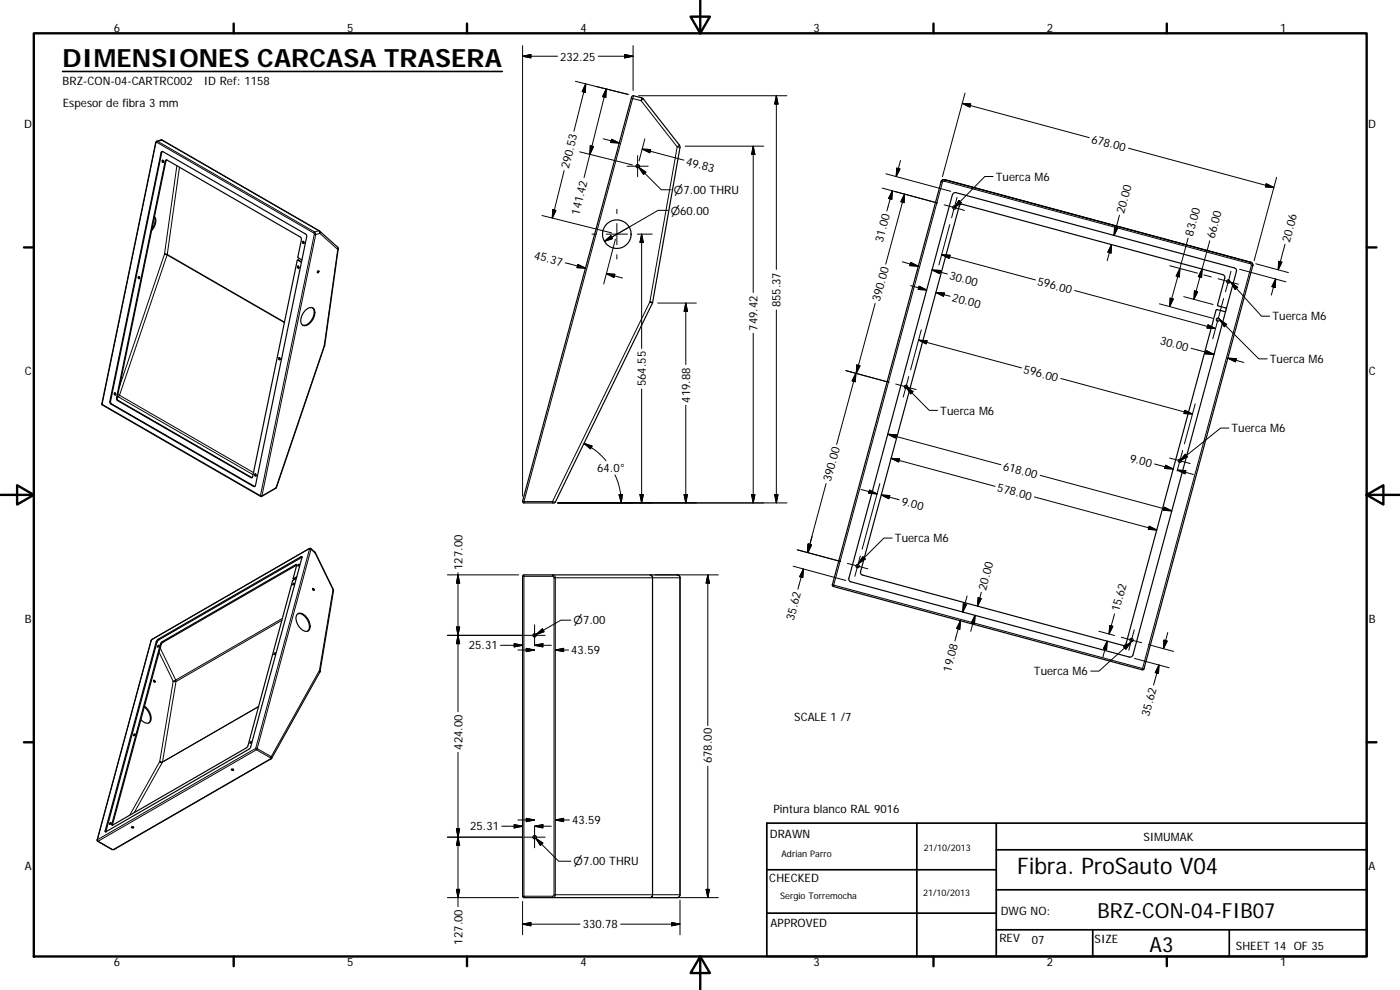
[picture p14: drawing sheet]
<svg xmlns="http://www.w3.org/2000/svg" width="420mm" height="297mm" viewBox="0 0 420 297" stroke-linecap="round" stroke-linejoin="round" font-family="sans-serif">
<defs><g id="words">
<text font-size="7.6" x="18.8" y="20.2">DIMENSIONES CARCASA TRASERA</text>
<text font-size="6.9" x="305.3" y="262.2">Fibra. ProSauto V04</text>
<g font-size="6.3">
<text x="329.4" y="275.4">BRZ-CON-04-FIB07</text>
<text x="345" y="285.6">A3</text>
</g>
<g font-size="3.5">
<text x="34.2" y="9.6">6</text>
<text x="104.2" y="9.6">5</text>
<text x="174.2" y="9.6">4</text>
<text x="244.2" y="9.6">3</text>
<text x="314.2" y="9.6">2</text>
<text x="384.2" y="9.6">1</text>
<text x="168.1" y="18.2">232.25</text>
<text x="18.8" y="25.5">BRZ-CON-04-CARTRC002</text>
<text x="61.2" y="25.5">ID Ref: 1158</text>
<text x="18.8" y="32">Espesor de fibra 3 mm</text>
<text x="7.3" y="38.4">D</text>
<text x="410.6" y="38.4">D</text>
<text x="327.3" y="42.8" transform="rotate(15 327.3 42.8)">678.00</text>
<text x="170.7" y="50.8" transform="rotate(-76 170.7 50.8)">290.53</text>
<text x="205.7" y="49.5" transform="rotate(15 205.7 49.5)">49.83</text>
<text x="298.8" y="54.2">Tuerca M6</text>
<text x="173.8" y="64.7" transform="rotate(-76 173.8 64.7)">141.42</text>
<text x="337.4" y="64.1" transform="rotate(-75 337.4 64.1)">20.00</text>
<text x="358" y="71" transform="rotate(-75 358 71)">83.00</text>
<text x="364.5" y="71.8" transform="rotate(-75 364.5 71.8)">66.00</text>
<text x="160.2" y="77.7" transform="rotate(15 160.2 77.7)">45.37</text>
<text x="264.9" y="72.8" transform="rotate(-75 264.9 72.8)">31.00</text>
<text x="387.1" y="72.8" transform="rotate(-75 387.1 72.8)">20.06</text>
<text x="284.7" y="83.7" transform="rotate(15 284.7 83.7)">30.00</text>
<text x="311.2" y="85.4" transform="rotate(15 311.2 85.4)">596.00</text>
<text x="234.3" y="92.2" transform="rotate(-90 234.3 92.2)">855.37</text>
<text x="264.1" y="90.6" transform="rotate(-75 264.1 90.6)">390.00</text>
<text x="285.6" y="90.3" transform="rotate(15 285.6 90.3)">20.00</text>
<text x="227.3" y="99.2" transform="rotate(-90 227.3 99.2)">749.42</text>
<text x="381.9" y="96.2">Tuerca M6</text>
<text x="347.9" y="103.3" transform="rotate(15 347.9 103.3)">30.00</text>
<text x="7.4" y="112.6">C</text>
<text x="307" y="111.8" transform="rotate(15 307 111.8)">596.00</text>
<text x="381.1" y="108.9">Tuerca M6</text>
<text x="410.8" y="112.6">C</text>
<text x="193.8" y="116" transform="rotate(-90 193.8 116)">564.55</text>
<text x="207.1" y="120.8" transform="rotate(-90 207.1 120.8)">419.88</text>
<text x="282.2" y="124.4">Tuerca M6</text>
<text x="369.6" y="129.7">Tuerca M6</text>
<text x="179.2" y="141.6">64.0°</text>
<text x="300.8" y="140.9" transform="rotate(15 300.8 140.9)">618.00</text>
<text x="338.9" y="138.5" transform="rotate(15 338.9 138.5)">9.00</text>
<text x="249.4" y="144.7" transform="rotate(-75 249.4 144.7)">390.00</text>
<text x="299.1" y="147.4" transform="rotate(15 299.1 147.4)">578.00</text>
<text x="270.3" y="151.4" transform="rotate(15 270.3 151.4)">9.00</text>
<text x="268.6" y="162.7">Tuerca M6</text>
<text x="138.8" y="171" transform="rotate(-90 138.8 171)">127.00</text>
<text x="295.9" y="177.2" transform="rotate(-75 295.9 177.2)">20.00</text>
<text x="335.9" y="183.7" transform="rotate(-75 335.9 183.7)">15.62</text>
<text x="7.4" y="186.9">B</text>
<text x="238.2" y="186.2" transform="rotate(-75 238.2 186.2)">35.62</text>
<text x="410.8" y="186.9">B</text>
<text x="140.7" y="194.9">25.31</text>
<text x="171.4" y="196.3">43.59</text>
<text x="285.3" y="201.8" transform="rotate(-75 285.3 201.8)">19.08</text>
<text x="310.3" y="202.6">Tuerca M6</text>
<text x="344.9" y="215.1" transform="rotate(-75 344.9 215.1)">35.62</text>
<text x="238.4" y="216.3">SCALE 1 /7</text>
<text x="138.8" y="224.9" transform="rotate(-90 138.8 224.9)">424.00</text>
<text x="213.7" y="229" transform="rotate(-90 213.7 229)">678.00</text>
<text x="232.1" y="244">Pintura blanco RAL 9016</text>
<text x="141.1" y="249.2">25.31</text>
<text x="171.7" y="247.3">43.59</text>
<text x="231.1" y="251.4">DRAWN</text>
<text x="343.2" y="252.3">SIMUMAK</text>
<text x="7.4" y="261.1">A</text>
<text x="410.8" y="261.1">A</text>
<text x="230.9" y="264.6">CHECKED</text>
<text x="300.3" y="274.5">DWG NO:</text>
<text x="174.9" y="278.6">330.78</text>
<text x="231.3" y="278.2">APPROVED</text>
<text x="138.8" y="283.4" transform="rotate(-90 138.8 283.4)">127.00</text>
<text x="299.9" y="282.6">REV</text>
<text x="309.7" y="283.3">07</text>
<text x="328.5" y="283">SIZE</text>
<text x="370.9" y="285.1">SHEET 14 OF 35</text>
<text x="34.2" y="289.9">6</text>
<text x="104.2" y="289.9">5</text>
<text x="174.2" y="289.9">4</text>
<text x="244.2" y="289.9">3</text>
<text x="314.2" y="289.9">2</text>
<text x="384.2" y="289.9">1</text>
</g>
<g font-size="3.3">
<text x="202.3" y="58.2">⌀7.00 THRU</text>
<text x="201.3" y="64.4">⌀60.00</text>
<text x="172.1" y="187.3">⌀7.00</text>
<text x="172.1" y="259.7">⌀7.00 THRU</text>
</g>
<g font-size="2.7">
<text x="234.5" y="257.1">Adrian Parro</text>
<text x="277.3" y="255.2">21/10/2013</text>
<text x="234.2" y="269.7">Sergio Torremocha</text>
<text x="277" y="268.7">21/10/2013</text>
</g>
</g></defs>
<g fill="none" stroke="#000" stroke-width=".36">
<path d="M189.7 28.8l.4-.1 2.8 .8 11 14 .2 .5-8.3 46.8-29.1 59.9-.4 .2h-9.2l-.3-.5zM46.8 42.5l1.5-.5 .5 .1 47.1 27.2 5.6 5.1-4 29.2-14.5 42.6-4.6 2.8-47.8-27.7zM48.5 45.5h.4l42.8 24.7 .3 .4-15.3 75.1-.3 .3-43.1-24.8-.3-.4zM48.7 45.4l-15.5 75.4 .3 .4 43 24.8M48.9 48.1l.2 .6M50 48l-14.9 71.5 .4 .6 40.2 23.2M282.7 54.1l.8-.2 91.9 24.8 .6 .6-32.7 121.4-.2 .3-93-25-.3-.3zM286.1 58l.8-.2 83.5 22.6 .6 .4 .1 .6-31.1 115.1-.6 .6-84-22.5-.6-.6zM46.3 65.1a3.7 3.7 0 0 1-.7 3.6M46.4 65a3.5 3.5 0 0 1-.9 4.2M89.3 78.1l.3-.1 .9 .5M89.5 79.8l-.1 .4 .3 .2"/>
<path d="M90.6 78l-1.2-.8 1.1-5.3-.3-.8-40.1-23.1h-.3l-14.8 71.4 .1 .7 40.5 23.3 .2-.4 13.4-64.9 1.3 .6M91 72.4v.3l.2 .3M376 79.7v.1M41.7 83l-.1 .3 .3 .3M91.6 93.2a1.69 1.69 0 0 1 2.7-.3 4 4 0 0 1-3 4.8 1.63 1.63 0 0 1-.9-2.4l.5-1.1zM93.8 92.4a3.4 3.4 0 0 1-1.1 4.6l-.9 .5h-1M95.3 81.4l.3-.1 .1 .1-.3 .5zM95.5 81.3l-.3 .4M368 92.7l-.2-.3-2.2-.6-.2-.3 2.2-8.1v-.4l-.5-.5-78.2-21.2-.9 .2-29.7 110v.6l.6 .5 78 21 .7-.1 .4-.5 26.9-99.9 .4-.2 2.2 .6 .4-.2M34.5 117.9l-.1 .3 .3 .3M83.9 107.3l.1 .6M76.7 142.2l.1 .6"/>
<path d="M88 175h.3l-.4 .5zM88.2 175.2l-.1 .2M89 173.4l-.8 .4-.2-.2M89 169.6v-.2h-.3l-40.4 23.5-14.7 54.7 40.6-23.4 13.6-49.9 1.1-.7M89 169.6l-1 4 1.1-.6M89.1 169.5l-40.6 23.6-14.8 54.5M89.5 169.4l.3-.1-.4 .5zM89.8 169.6l-.2 .1M90.6 167.2l-43.3 25.1-15.5 57.3M93.8 176.7l.3 .4M157 172.6l46.2-.1 .8 .4 .1 95.6-.4 .7-46.5 .1-.4-.3v-96.2zM45.5 192l47.4-27.5h.3l1.5 1.4 5.3 11-4 24.7-14.5 26-47.2 27.3h-.6l-4.4-2.5-.2-.3z"/>
<path d="M47.3 191.9l43-24.9 .3 .1-15.5 57.3-43.5 25.2 15.3-57.2zM47.4 193.7h.3l-.4 .5zM47.6 193.9l-.1 .2M82.2 196.2l.4-.3-.3 .5zM82.6 196.2l-.1 .1M89.2 184.3a2.04 2.04 0 0 1 2.9 1.1 2.91 2.91 0 0 1 .3 4 3.5 3.5 0 0 1-3.5-3.4v-1zM89.4 184.2a3.5 3.5 0 0 1 3.4 3.3v1l-.5 .9M43.3 212.1l.3 .3a3.7 3.7 0 0 1 1.2 4.3l-.2 .2M43.4 211.9a4.1 4.1 0 0 1 1.7 4.6 1.72 1.72 0 0 1-2.8-.6M46.1 204.2l.3 .5M46.1 204.1l.4 .2v.4l-.4-.2zM40.2 220.3h.3l-.5 .4z"/>
<path d="M40.4 220.5l-.1 .1M69.5 230.8h.5M75.1 222.7l.3-.2-.3 .5zM75.4 222.8l-.1 .1M31.8 249.6h-.1M32.9 247l.4-.2-.4 .6zM33.2 247.1l-.1 .1M39.5 248.1h.6M39.5 248.1h.5a.27 .27 0 0 1-.2 .4 .27 .27 0 0 1-.3-.4z"/>
<circle cx="48.9" cy="48.4" r=".3"/>
<circle cx="191.4" cy="49.9" r=".5"/>
<circle cx="91" cy="72.7" r=".3"/>
<circle cx="185.1" cy="70.3" r="4.3"/>
<circle cx="286.4" cy="62.3" r=".5"/>
<circle cx="41.7" cy="83.3" r=".31"/>
<circle cx="89.5" cy="80.1" r=".32"/>
<circle cx="365.5" cy="95.9" r=".5"/>
<circle cx="368.6" cy="84.5" r=".51"/>
<circle cx="34.5" cy="118.1" r=".32"/>
<circle cx="83.8" cy="107.6" r=".31"/>
<circle cx="271.9" cy="116.1" r=".51"/>
<circle cx="354.1" cy="138.3" r=".49"/>
<circle cx="76.6" cy="142.5" r=".32"/>
<circle cx="94.1" cy="176.8" r=".3"/>
<circle cx="257.4" cy="169.8" r=".51"/>
<circle cx="160.4" cy="190.6" r=".5"/>
<circle cx="339.6" cy="192" r=".51"/>
<circle cx="69.7" cy="231" r=".28"/>
<circle cx="160.4" cy="251.2" r=".5"/>
</g>
<g fill="none" stroke="#000" stroke-width=".3">
<path d="M156.8 16.9l2.5-.5v1zM156.8 16.9h10.5M156.8 13.7v135.2M179.5 16.9h10.5M187.5 16.4l2.5 .5-2.5 .5zM190 13.7v13.4M172.7 24.4l15.9 3.9M175.8 25.2l-3.6 14.2M175.8 25.2l-.1 2.5-1-.2zM181.9 26.7l-6.6 26.6M181.9 26.7l-.1 2.5-1-.2zM190.1 28.7l-.2 .9-.4-.1"/>
<path d="M191.6 28.7h44.6M192.6 29.4l-.2 .8 .6-.5M233 28.7v52.1M233 28.7l.5 2.5h-1zM288.8 31l2.5 .2-.2 1zM288.8 31l38.1 10.3M289.6 27.9l-6.8 25.1M46.8 42.9l-16.2 78.4M47 42.4h.3l-.2 .3M47.1 42.7l-.4 .1M47.1 42.7l47.1 27.2M47.3 42.4l1.3-.3 47.1 27.1-1.3 .4z"/>
<path d="M48.3 42l.5 .1M48.5 45.7l-.1 .1M49.8 48.3h-.2M53.1 49.7l-3.7 26.5M53.9 50.2l-3.7 26.1 35.2 20.3M169.3 51.2l-3.6 14.2M174 45.6l15.8 3.9M177.2 43.7l.9 .3-1.1 2.3zM181 41.6l4.8 1.3M183.5 41.8l2.3 1.1-2.5-.1zM188.2 49.9h6.3M191.4 46.7v6.3"/>
<path d="M191.7 50.2l6.7 6.7h3M191.7 50.2l2.1 1.4-.7 .7zM192.7 44.7l2.6 .2-.3 .9zM192.7 44.7l12.5 3.3M193.5 41.7l-1.7 6.6M203.9 43.5l-.7 .6 .9 .1M205.6 43.9h23.6M226 43.9v43.9M226 43.9l.6 2.5h-1zM264.7 56.4l16.6 4.5M265.9 52.2l19.4 5.2M267.8 57.3l-1.6 6"/>
<path d="M267.8 57.3l-.2 2.5-.9-.3zM269.1 50.4l1 .3-1.1 2.3zM270.2 48.2l-1.2 4.8M271.5 58.2l-.2 2.6-.9-.3zM271.5 58.2l-5.7 21.1M282.7 54.1l.8-.1-.1 .4-.6 .3-.4-.2zM282.8 54.7l-32.6 120.9M283.4 54.4l91.8 24.7M283.5 53.9l-.7 .1-.4 .5M283.5 53.9l91.9 24.8M283.5 53.9l91.8 24.8M287.2 59.2l-.8 3.1"/>
<path d="M298 53h-2.4l-9 9.1M338.7 44.5l43.6 11.8M380 55.1l2.3 1.2-2.5-.2zM383.1 53.2l-6.7 25M49.4 76.2l.8 .1v.2zM49.4 76.2l-13.6 39.8M89.6 78l-.2 .1M94.3 70.3l-16.1 78.4M95.9 69.3l-.2-.1 .3 .8 .1-.4-.2-.3M101.3 74.2l.1 .6 .1-.1M162.7 64.7l20.8 5.2M165.9 62.9l.9 .2-1.1 2.3z"/>
<path d="M169.6 78.9l6.1 1.6M173.4 79.4l2.3 1.1-2.5-.2zM177.7 70.3h1.3M181.4 72.4l1.9-1.7 .5 .9zM182 70.3h6.3M183.6 71.2l-2.2 1.2M184.7 71.8l-3.5 13.4M185.1 62.8v1.3M185.1 67.1v6.3M185.1 76.4v1.3M188.8 68.1l-5.2 3.1M192.6 70.3v34.2"/>
<path d="M192.6 70.3l.5 2.5h-1zM195.7 70.3h-4.4M200.5 63.1h-3l-13.9 8.1M270.8 78.5l4.8 1.4M273.3 78.7l2.3 1.2-2.6-.2zM282.6 76.4l28.1 7.6M282.6 76.4l2.5 .2-.2 .9zM283.3 61.4l3.1 .9M285 67.4l-3.2 12.1M286.4 62.3l-.8 3M286.4 62.3l3.1 .8M286.6 62l1.2-1.9 .7 .7-2 1.4"/>
<path d="M333.6 73.4l-1.3 4.8M333.6 73.4l-.2 2.5-.9-.2zM334.5 68.1l1 .2-1.2 2.3zM336 64.6l-1.7 6M351.1 79.7l8.3 2.3M356.6 71.4l-5.6 20.6M363.1 72.2l-4.8 17.6M375.3 78.7a.68 .68 0 0 1 .6 1.1l-.4-.1-.3-.6zM375.4 78.7l.5 .4 .1 .6M375.4 78.7h-.1M375.5 79.7l-32.6 120.9M376.9 79.1l9.8 2.7"/>
<path d="M383.8 78.4l.9 .3-1.1 2.2zM385.7 73.3l-2.1 7.6M85.4 96.8l-35.2-20.3-14.3 42.1 40.2 23.2M182 82.1l2.5 .2-.2 .9zM182 82.1l4.8 1.3M195.9 90.7l-.9-.1 .8 .3M197.4 90.9h11.6M205.8 90.9v18.5M205.8 90.9l.5 2.5h-1zM226 100v50.9M233 93v57.9M262.6 91l-5.6 21"/>
<path d="M273.3 85.7l4.8 1.3M275.8 85.9l2.3 1.1-2.5-.2zM276.5 99l-3.2 12M279.7 81l2.6 .2-.3 .9zM279.7 81l4.6 1.2M280.9 87.8l2.5 .1-.2 1zM280.9 87.8l4.3 1.1M322.5 87.2l42.3 11.4M347.9 91.2l16.1 4.3M351.2 89.5l.9 .2-1.1 2.3zM354.1 80.5l-.2 2.6-.9-.3zM355.3 89l8.8 2.4"/>
<path d="M358.5 87.3l.9 .2-1.1 2.3zM360.8 80.7l-.2 2.5-1-.2zM361.3 82.5l2.2 .6M362.5 97.5l2.3 1.1-2.5-.2zM365.6 83.6l3 .9M366 95.9l2.1 1.4-.7 .7zM366 95.9l11.8 11.8h2.5M367.2 89.6l-3.2 12M368.6 84.5l-.8 3M368.6 84.5l3.1 .8M369.4 81.4l-.8 3.1M369.5 84.8l1.2 2.1 .7-.7-1.8-1.4"/>
<path d="M369.5 84.8l9.1 10.1h2.5M372 80.8l13.9 3.8M382.9 83.7l-1.4 4.8M382.9 83.7l-.2 2.6-1-.3zM35.2 119.4h-.2M35.2 119.3l.3-.2 40.5 23.3M35.4 118.4l.5 .2-.4 .5-.2-.2M97.5 103.6l-.2 .2 .1-.1M192.6 116.7v34.2M253.8 111.2l13 3.5M256.9 112l-5.8 21.3M256.9 112l-.2 2.6-1-.3z"/>
<path d="M257.1 109.5l1 .2-1.1 2.3zM268.8 115.2l3.1 .9M271.9 116.1l-.8 3M271.9 116.1l3 .8M272 116.2l1.3 2 .7-.7-1.9-1.3M272 116.2l6.9 6.9h2.5M272.7 113l-.8 3.1M275.7 102l30.9 8.4M275.7 102l2.5 .2-.2 1zM318.4 113.6l39.5 10.6M357.5 104.5l6.8 1.8M362 105.2l2.3 1.1-2.5-.1z"/>
<path d="M368.5 107.5l2.5 .1-.2 1zM368.5 107.5l4.8 1.3M30.6 121.2v.1M30.6 121.3l.1 .2M30.6 121.3l47.6 27.4M33.2 120.4h-.2M33.5 121.2h-.2M35.5 120.1l-.2 .1M175.3 133l3.8 2.4 2.8 2.8M175.3 133l2.4 .8-.5 .9zM205.8 121.6v29.3M266.4 130.3l2.6 .2-.3 .9z"/>
<path d="M266.4 130.3l34 9.1M267.4 137.5l2.6 .2-.3 .9zM267.4 137.5l31.3 8.4M346.5 139.2l5.6 1.5M349.8 139.6l2.3 1.1-2.5-.1zM351 137.4l3.1 .8M354.1 138.2l-.8 3.1M354.1 138.2l3.1 .9M354.3 138.1l1.4-1.8 .7 .8-2.2 1.1M354.9 135.2l-.8 3M355.6 123.1l2.3 1.1-2.6-.1zM358.7 121.2l-3.2 12"/>
<path d="M368.8 128.4h-2.5l-12.1 9.8M75.5 143.3h-.2M76.3 145.9l-.2 .1M78.2 148.7v.2M78.2 148.7l.4 .1 16.2-78.4 1.2-.4 5.4 4.8-4.1 29-14.5 42.6-4.3 2.5M83 146.2l-.2 .3M156.8 150.4l.4 .1 32.7-120.9 2.5 .6 10.8 13.9-8.2 46.5-29.2 59.9h-8.6v.4M166.7 150.7l-.9-.2v.4M167.4 150.9h68.8M184.6 142.5l1.3 3.9 .5 4.5M185.8 148.4h1l-.4 2.5zM192.1 148.4h1l-.5 2.5z"/>
<path d="M205.3 148.4h1l-.5 2.5zM225.6 148.4h1l-.6 2.5zM232.5 148.4h1l-.5 2.5zM247.9 145.1l-5.6 20.7M258.4 146.9l4.8 1.3M261 147l2.2 1.2-2.5-.2zM264 145.1l-5.2 19.7M264.5 148.5l2.5 .2-.2 .9zM264.5 148.5l5.4 1.5M310.4 149.1l36.8 9.9M312.2 142.6l39.5 10.7M344.9 157.9l2.3 1.1-2.6-.2z"/>
<path d="M349.4 152.1l2.3 1.2-2.6-.2zM353.3 141l2.6 .2-.3 1zM353.3 141l4.9 1.4M88.1 173.6l.2 .2M88.7 169.4l.2 .2M90.3 167l.2 .3M92.7 164.7l-47.1 27.2M92.8 164.6l.1 .2M92.9 164.8l-16.2 59.7M93.3 164.6v.2h-.4M93.3 164.8l1.2 1.1 5.4 11-4 24.2-14.5 25.9-4.2-2.4-.3 .3-.2-.4 .5 .1zM94.5 165.7l.2 .2"/>
<path d="M100 176.9l.1 .3M134.3 172.5h21.3M137.4 171.8v41.8M137.4 172.5l.6 2.5h-1zM157.2 172.5v.4h-.4M165.8 172.5l.8 .4 .1 .5h-.4l-.5-.5zM165.8 172.9h-8.6v96h-.4M166.3 173.4v95.1M195 172.5a.68 .68 0 0 1 .8 .9l-.2-.7zM195.8 173.4v95.1M195.9 173.4v95.1M196.6 172.5h19"/>
<path d="M203.2 172.5l.6 .2 .3 .7M204.1 173.4v95.1M204.1 173.4h-37.4v95.1M204.1 173.4h.1M212.4 172.5v45.2M212.4 172.5l.5 2.5h-1zM238.1 169.9l15.7 4.3M239.3 165l13 3.5M241.1 170.7l-1.6 6.1M241.1 170.7l-.2 2.6-.9-.3zM242.5 163.2l1 .3-1.2 2.3zM242.6 163.3l1 .2-1.2 2.3z"/>
<path d="M243.7 161l-1.3 4.8M249.8 175.5l.4 .1M250.2 175.6l-.1 .4M250.2 175.6l92.7 25M254.3 169l3.1 .8M257.4 169.8l-.9 3.1M257.4 169.8l3 .9M257.8 168.9l1.2-1.9 .7 .7-2 1.4M258.2 166.8l-.8 3M267.8 161.4h-2.5l-7.6 7.6M290.2 178.8l-1.3 4.8M293.5 179.3l1 .3-1.1 2.3z"/>
<path d="M294.5 177.7l-1.1 4.2M45.4 192.2l-16.2 59.7M45.6 191.9l-.3 .4M45.7 191.8l-.1 .1M46.9 192.4l.2 .2M47.5 191.8l.2 .2M47.7 195.7l4.3 8.7M48.2 193.2l.2 .2M48.7 192.5l.2 .2M84.6 186.1l-31.8 18.4-4 24.1 28.8-16.6M84.7 185.6l-32 18.4-4.6-9.5M134.3 190.6h22.4"/>
<path d="M137 188.1h1l-.6 2.5zM137.4 190.6l.6 2.5h-1zM150.2 193.6h6.6M154.3 193.1l2.5 .5-2.5 .5zM155.4 195h5M157.3 190.6h6.3M157.9 194.5l2.5 .5-2.5 .5zM160.4 193.6l2.5-.5v1zM160.4 193.6h5M160.4 187.5v6.3M160.9 190.4l1.9-1.7 .5 .8zM166.7 195h3.9"/>
<path d="M166.7 195l2.5-.5v1zM171.3 186.1h-3l-7.4 4.3M288.2 186.3l-1.6 6M288.2 186.3l-.2 2.5-.9-.2zM289.1 181.1l1 .3-1.2 2.2zM292.6 184.6l-1.3 4.8M292.6 184.6l-.2 2.6-.9-.3zM329.8 189.4l4.7 1.3M332.3 192.4l-1.3 4.8M332.3 192.4l-.2 2.5-1-.3zM333 187.7l1 .2-1.1 2.3zM334.5 184.2l-1.6 6"/>
<path d="M336.5 191.2l3.1 .8M339.2 193l-1.3 1.8-.7-.7 2.1-1.3-9.5 8.6h-2.5M339.6 192l-.8 3.1M339.6 192l3 .8M340.4 189l-.8 3M340.5 197.5l10.4 2.9M344.7 193.4l7.5 2.1M347.8 199.5l-1.6 6.1M347.8 199.5l-.1 2.6-1-.3zM349.3 192.1l1 .2-1.1 2.3zM350.5 189.8l-1.3 4.8M52 204.4l-4.1 24.1"/>
<path d="M52 204.4l.7-.4 .1 .5zM77.6 212l-28.8 16.7-8.5 15.1M96 201.5l-.1-.4 .1 .6M342.9 200.6l-.1 .4M342.9 200.6l.4 .1M47.9 228.5l.9 .1-.4 .1zM47.9 228.5l-9 16.1M76.7 224.5l-47.5 27.4M81.2 227.4l-4.2-2.4-47.5 27.4-.3-.5M81.2 227.7l-47.1 27.1M81.2 227.7h.2M81.5 227.5l-.1-.5-.2 .7"/>
<path d="M137.4 225.7v46.4M212.4 229.9v39.4M29.2 251.9l-.1 .2M29.3 252.4l4.4 2.4M31.5 249.4l.3 .2M33.5 254.8l.8 .1M33.5 247.4l.2 .1M134.3 251.2h22.4M137 248.7h1l-.6 2.5zM137.4 251.2l.6 2.5h-1zM154.3 247.4l2.5 .5-2.5 .5zM155.4 246h5"/>
<path d="M156.8 247.9h-6.2M157.3 251.2h6.3M157.9 245.5l2.5 .5-2.5 .5zM160.4 247.9l2.5-.5v1zM160.4 248v6.4M160.4 247.9h5M160.8 251.5l2.1 1.4-.7 .8zM160.8 251.5l6.8 6.9h3.7M166.7 246h4.2M166.7 246l2.5-.5v1zM134.3 269.3h21.3M137 266.8h1l-.6 2.5z"/>
<path d="M156.8 277.3l2.5-.5v1zM156.8 277.3h17.3M156.8 270.5v10M165.8 268.9l.8-.4a.54 .54 0 0 1-.1 .6 .54 .54 0 0 1-.7 .1zM165.8 268.9h-8.6v.4M166.7 268.5h37.4M186.3 277.3h17.8M195.8 268.5a.68 .68 0 0 1-.8 .8l.6-.2zM196.6 269.3h19M201.6 276.8l2.5 .5-2.5 .5zM204.1 268.5l-.3 .6-.6 .2M204.1 270.1v10.4"/>
<path d="M211.9 266.8h1l-.5 2.5z"/>
<circle cx="94.5" cy="70" r=".35"/>
</g>
<g fill="none" stroke="#000" stroke-width=".71">
<path d="M10.1 10h400.1v277h-400.1zM70.1 7.1v2.9M140.2 7.1v2.9M207.3 5h5.8l-2.9 5zM210.2 0v10M280.2 7.1v2.9M350.2 7.1v2.9M7.2 74.2h2.9M410.2 74.2h2.9M.2 148.5h9.9M5.1 145.6l5 2.9-5 2.9zM410.2 148.5l5-2.9v5.8z"/>
<path d="M410.2 148.5h9.9M7.2 222.7h2.9M410.2 222.7h2.9M70.1 287v2.9M140.2 287v2.9M210.2 287l2.9 5h-5.8zM210.2 287v10M280.2 287v2.9M350.2 287v2.9"/>
</g>
<path d="M230.1 247h180.1v40h-180.1zM275.2 247v40M299 255h111.2M299 247v40M230.1 274h68.9M230.1 261h68.9M299 279h111.2M299 267h111.2M327.9 279v8M368.9 279v8" fill="none" stroke="#000" stroke-width=".51"/>
<path d="M18.8 21.4h132" fill="none" stroke="#000" stroke-width=".48"/>
<g fill="#000" stroke="#000" stroke-width=".3">
<path d="M156.8 16.9l2.5-.5v1zM187.5 16.4l2.5 .5-2.5 .5zM175.8 25.2l-.1 2.5-1-.2zM181.9 26.7l-.1 2.5-1-.2zM233 28.7l.5 2.5h-1zM288.8 31l2.5 .2-.2 1zM177.2 43.7l.9 .3-1.1 2.3zM183.5 41.8l2.3 1.1-2.5-.1zM191.7 50.2l2.1 1.4-.7 .7zM192.7 44.7l2.6 .2-.3 .9zM226 43.9l.6 2.5h-1zM267.8 57.3l-.2 2.5-.9-.3z"/>
<path d="M269.1 50.4l1 .3-1.1 2.3zM380 55.1l2.3 1.2-2.5-.2zM165.9 62.9l.9 .2-1.1 2.3zM181.4 72.4l1.9-1.7 .5 .9zM192.6 70.3l.5 2.5h-1zM271.5 58.2l-.2 2.6-.9-.3zM273.3 78.7l2.3 1.2-2.6-.2zM282.6 76.4l2.5 .2-.2 .9zM287.8 60.1l.7 .7-2.1 1.5zM333.6 73.4l-.2 2.5-.9-.2zM334.5 68.1l1 .2-1.2 2.3zM383.8 78.4l.9 .3-1.1 2.2z"/>
<path d="M173.4 79.4l2.3 1.1-2.5-.2zM182 82.1l2.5 .2-.2 .9zM205.8 90.9l.5 2.5h-1zM275.8 85.9l2.3 1.1-2.5-.2zM279.7 81l2.6 .2-.3 .9zM280.9 87.8l2.5 .1-.2 1zM351.2 89.5l.9 .2-1.1 2.3zM354.1 80.5l-.2 2.6-.9-.3zM358.5 87.3l.9 .2-1.1 2.3zM360.8 80.7l-.2 2.5-1-.2zM362.5 97.5l2.3 1.1-2.5-.2zM366 95.9l2.1 1.4-.7 .7z"/>
<path d="M369.4 84.7l2 1.5-.7 .7zM382.9 83.7l-.2 2.6-1-.3zM256.9 112l-.2 2.6-1-.3zM257.1 109.5l1 .2-1.1 2.3zM271.9 116.1l2.1 1.4-.7 .7zM275.7 102l2.5 .2-.2 1zM362 105.2l2.3 1.1-2.5-.1zM368.5 107.5l2.5 .1-.2 1zM175.3 133l2.4 .8-.5 .9zM266.4 130.3l2.6 .2-.3 .9zM267.4 137.5l2.6 .2-.3 .9zM355.6 123.1l2.3 1.1-2.6-.1z"/>
<path d="M355.7 136.3l.7 .8-2.3 1.1zM185.8 148.4h1l-.4 2.5zM192.1 148.4h1l-.5 2.5zM205.3 148.4h1l-.5 2.5zM225.6 148.4h1l-.6 2.5zM232.5 148.4h1l-.5 2.5zM261 147l2.2 1.2-2.5-.2zM264.5 148.5l2.5 .2-.2 .9zM344.9 157.9l2.3 1.1-2.6-.2zM349.4 152.1l2.3 1.2-2.6-.2zM349.8 139.6l2.3 1.1-2.5-.1zM353.3 141l2.6 .2-.3 1z"/>
<path d="M137.4 172.5l.6 2.5h-1zM212.4 172.5l.5 2.5h-1zM241.1 170.7l-.2 2.6-.9-.3zM242.5 163.2l1 .3-1.2 2.3zM242.6 163.3l1 .2-1.2 2.3zM259 167l.7 .7-2.1 1.4zM293.5 179.3l1 .3-1.1 2.3zM137 188.1h1l-.6 2.5zM137.4 190.6l.6 2.5h-1zM154.3 193.1l2.5 .5-2.5 .5zM157.9 194.5l2.5 .5-2.5 .5zM160.9 190.4l1.9-1.7 .5 .8z"/>
<path d="M160.4 193.6l2.5-.5v1zM166.7 195l2.5-.5v1zM288.2 186.3l-.2 2.5-.9-.2zM289.1 181.1l1 .3-1.2 2.2zM292.6 184.6l-.2 2.6-.9-.3zM332.3 192.4l-.2 2.5-1-.3zM333 187.7l1 .2-1.1 2.3zM337.2 194.1l2.2-1.4-1.5 2.1zM349.3 192.1l1 .2-1.1 2.3zM347.8 199.5l-.1 2.6-1-.3zM137 248.7h1l-.6 2.5zM137.4 251.2l.6 2.5h-1z"/>
<path d="M154.3 247.4l2.5 .5-2.5 .5zM157.9 245.5l2.5 .5-2.5 .5zM160.8 251.5l2.1 1.4-.7 .8zM160.4 247.9l2.5-.5v1zM166.7 246l2.5-.5v1zM137 266.8h1l-.6 2.5zM156.8 277.3l2.5-.5v1zM201.6 276.8l2.5 .5-2.5 .5zM211.9 266.8h1l-.5 2.5z"/>
</g>
<use href="#words"/>
</svg>
